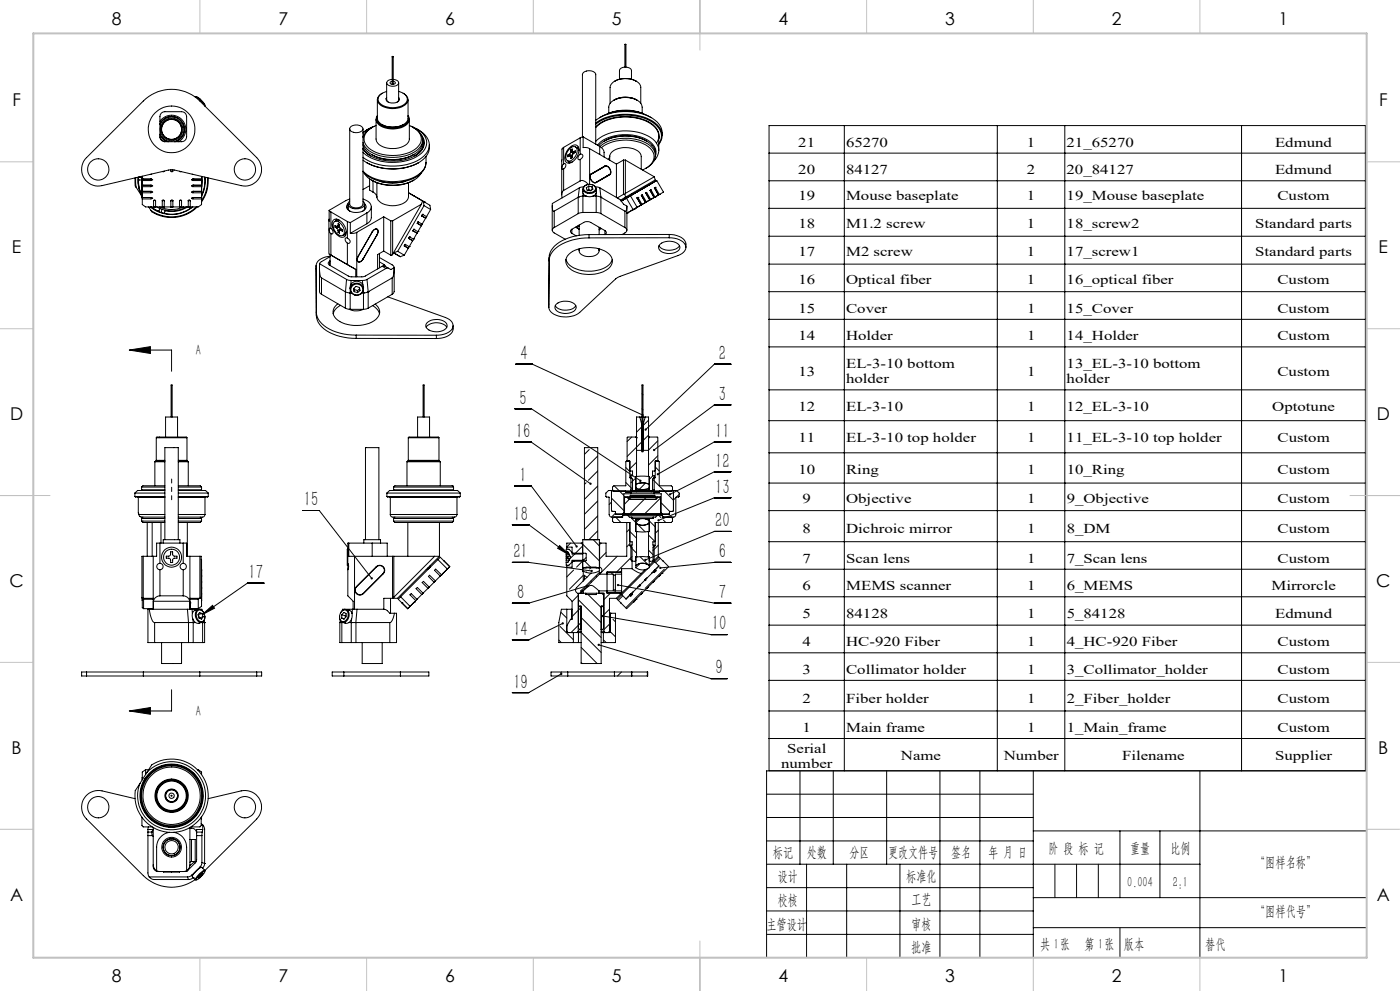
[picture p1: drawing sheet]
<svg xmlns="http://www.w3.org/2000/svg" width="420mm" height="297mm" viewBox="0 0 420 297" stroke-linecap="round" stroke-linejoin="round" font-family="sans-serif">
<defs><g id="words">
<g font-size="6.3">
<text x="156.2" y="107.9">4</text>
<text x="215.7" y="107.9">2</text>
<text x="155.8" y="121.3">5</text>
<text x="215.7" y="120.1">3</text>
<text x="154.7" y="131.3">16</text>
<text x="214.6" y="131.2">11</text>
<text x="214.6" y="140.1">12</text>
<text x="155.8" y="144.4">1</text>
<text x="214.6" y="148">13</text>
<text x="91.1" y="151.7">15</text>
<text x="154" y="156">18</text>
<text x="214.6" y="158">20</text>
<text x="154" y="167.3">21</text>
<text x="215.7" y="167.3">6</text>
<text x="74.5" y="173.5">17</text>
<text x="155.1" y="179.5">8</text>
<text x="215.7" y="179.5">7</text>
<text x="154" y="190.5">14</text>
<text x="213.5" y="188.9">10</text>
<text x="214.6" y="202.1">9</text>
<text x="154" y="206.3">19</text>
</g>
<g font-size="5.3">
<text x="33.5" y="7.4">8</text>
<text x="83.5" y="7.4">7</text>
<text x="133.5" y="7.4">6</text>
<text x="183.5" y="7.4">5</text>
<text x="233.5" y="7.4">4</text>
<text x="283.5" y="7.4">3</text>
<text x="333.5" y="7.4">2</text>
<text x="383.5" y="7.4">1</text>
<text x="3.7" y="31.7">F</text>
<text x="413.7" y="31.7">F</text>
<text x="3.6" y="75.9">E</text>
<text x="413.6" y="75.9">E</text>
<text x="3" y="125.9">D</text>
<text x="413" y="125.9">D</text>
<text x="2.8" y="175.9">C</text>
<text x="412.8" y="175.9">C</text>
<text x="3.5" y="225.9">B</text>
<text x="413.5" y="225.9">B</text>
<text x="3" y="270.2">A</text>
<text x="413" y="270.2">A</text>
<text x="33.5" y="294.4">8</text>
<text x="83.5" y="294.4">7</text>
<text x="133.5" y="294.4">6</text>
<text x="183.5" y="294.4">5</text>
<text x="233.5" y="294.4">4</text>
<text x="283.5" y="294.4">3</text>
<text x="333.5" y="294.4">2</text>
<text x="383.5" y="294.4">1</text>
</g>
<g font-size="4.4">
<text x="58.7" y="106.4">A</text>
<text x="58.7" y="214.5">A</text>
<text x="231.9" y="256.9">标记</text>
<text x="242.1" y="256.9">处数</text>
<text x="254.9" y="256.9">分区</text>
<text x="266.5" y="256.9">更改文件号</text>
<text x="285.4" y="256.9">签名</text>
<text x="296.5" y="256.9">年 月 日</text>
<text x="314.5" y="255.6">阶 段 标 记</text>
<text x="339" y="255.6">重量</text>
<text x="351.1" y="255.6">比例</text>
<text x="233.3" y="263.9">设计</text>
<text x="271.9" y="263.9">标准化</text>
<text x="376.5" y="259.8">“图样名称”</text>
<text x="338.2" y="265.7">0.004</text>
<text x="351.8" y="265.7">2:1</text>
<text x="233.3" y="271.1">校核</text>
<text x="273.4" y="271">工艺</text>
<text x="376.5" y="274.6">“图样代号”</text>
<text x="229.9" y="278.3">主管设计</text>
<text x="273.4" y="278.3">审核</text>
<text x="273.4" y="285.2">批准</text>
<text x="312" y="284.4">共 张</text>
<text x="316.1" y="284.4">1</text>
<text x="325.3" y="284.4">第 张</text>
<text x="329.5" y="284.4">1</text>
<text x="337.1" y="284.4">版本</text>
</g>
<text font-size="4.4" fill="#0a0605" x="361.6" y="284.4">替代</text>
<g font-size="4.1">
<text x="239.5" y="43.9">21</text>
<text x="253.8" y="43.9">65270</text>
<text x="308.1" y="43.9">1</text>
<text x="320" y="43.9">21_65270</text>
<text x="382.5" y="43.9">Edmund</text>
<text x="239.5" y="52.2">20</text>
<text x="253.8" y="52.2">84127</text>
<text x="308.1" y="52.2">2</text>
<text x="320" y="52.2">20_84127</text>
<text x="382.5" y="52.2">Edmund</text>
<text x="239.5" y="60">19</text>
<text x="253.8" y="60">Mouse baseplate</text>
<text x="308.1" y="60">1</text>
<text x="320" y="60">19_Mouse baseplate</text>
<text x="383.2" y="60">Custom</text>
<text x="239.5" y="68.3">18</text>
<text x="253.8" y="68.3">M1.2 screw</text>
<text x="308.1" y="68.3">1</text>
<text x="320" y="68.3">18_screw2</text>
<text x="376.6" y="68.3">Standard parts</text>
<text x="239.5" y="76.7">17</text>
<text x="253.8" y="76.7">M2 screw</text>
<text x="308.1" y="76.7">1</text>
<text x="320" y="76.7">17_screw1</text>
<text x="376.6" y="76.7">Standard parts</text>
<text x="239.5" y="85">16</text>
<text x="253.8" y="85">Optical fiber</text>
<text x="308.1" y="85">1</text>
<text x="320" y="85">16_optical fiber</text>
<text x="383.2" y="85">Custom</text>
<text x="239.5" y="93.7">15</text>
<text x="253.8" y="93.7">Cover</text>
<text x="308.1" y="93.7">1</text>
<text x="320" y="93.7">15_Cover</text>
<text x="383.2" y="93.7">Custom</text>
<text x="239.5" y="102">14</text>
<text x="253.8" y="102">Holder</text>
<text x="308.1" y="102">1</text>
<text x="320" y="102">14_Holder</text>
<text x="383.2" y="102">Custom</text>
<text x="239.5" y="112.6">13</text>
<text x="253.8" y="110.3">EL-3-10 bottom</text>
<text x="308.1" y="112.6">1</text>
<text x="320" y="110.3">13_EL-3-10 bottom</text>
<text x="383.2" y="112.6">Custom</text>
<text x="253.8" y="114.9">holder</text>
<text x="320" y="114.9">holder</text>
<text x="239.5" y="123.2">12</text>
<text x="253.8" y="123.2">EL-3-10</text>
<text x="308.1" y="123.2">1</text>
<text x="320" y="123.2">12_EL-3-10</text>
<text x="381.7" y="123.2">Optotune</text>
<text x="239.5" y="132.6">11</text>
<text x="253.8" y="132.6">EL-3-10 top holder</text>
<text x="308.1" y="132.6">1</text>
<text x="320" y="132.6">11_EL-3-10 top holder</text>
<text x="383.2" y="132.6">Custom</text>
<text x="239.5" y="142">10</text>
<text x="253.8" y="142">Ring</text>
<text x="308.1" y="142">1</text>
<text x="320" y="142">10_Ring</text>
<text x="383.2" y="142">Custom</text>
<text x="240.8" y="150.6">9</text>
<text x="253.8" y="150.6">Objective</text>
<text x="308.1" y="150.6">1</text>
<text x="320" y="150.6">9_Objective</text>
<text x="383.2" y="150.6">Custom</text>
<text x="240.8" y="159.9">8</text>
<text x="253.8" y="159.9">Dichroic mirror</text>
<text x="308.1" y="159.9">1</text>
<text x="320" y="159.9">8_DM</text>
<text x="383.2" y="159.9">Custom</text>
<text x="240.8" y="168.7">7</text>
<text x="253.8" y="168.7">Scan lens</text>
<text x="308.1" y="168.7">1</text>
<text x="320" y="168.7">7_Scan lens</text>
<text x="383.2" y="168.7">Custom</text>
<text x="240.8" y="176.9">6</text>
<text x="253.8" y="176.9">MEMS scanner</text>
<text x="308.1" y="176.9">1</text>
<text x="320" y="176.9">6_MEMS</text>
<text x="381.4" y="176.9">Mirrorcle</text>
<text x="240.8" y="185.3">5</text>
<text x="253.8" y="185.3">84128</text>
<text x="308.1" y="185.3">1</text>
<text x="320" y="185.3">5_84128</text>
<text x="382.5" y="185.3">Edmund</text>
<text x="240.8" y="193.7">4</text>
<text x="253.8" y="193.7">HC-920 Fiber</text>
<text x="308.1" y="193.7">1</text>
<text x="320" y="193.7">4_HC-920 Fiber</text>
<text x="383.2" y="193.7">Custom</text>
<text x="240.8" y="202">3</text>
<text x="253.8" y="202">Collimator holder</text>
<text x="308.1" y="202">1</text>
<text x="320" y="202">3_Collimator_holder</text>
<text x="383.2" y="202">Custom</text>
<text x="240.8" y="210.7">2</text>
<text x="253.8" y="210.7">Fiber holder</text>
<text x="308.1" y="210.7">1</text>
<text x="320" y="210.7">2_Fiber_holder</text>
<text x="383.2" y="210.7">Custom</text>
<text x="240.8" y="219.4">1</text>
<text x="253.8" y="219.4">Main frame</text>
<text x="308.1" y="219.4">1</text>
<text x="320" y="219.4">1_Main_frame</text>
<text x="383.2" y="219.4">Custom</text>
<text x="236.2" y="225.6">Serial</text>
<text x="270.3" y="227.9">Name</text>
<text x="301.1" y="227.9">Number</text>
<text x="336.6" y="227.9">Filename</text>
<text x="382.5" y="227.9">Supplier</text>
<text x="234.3" y="230.2">number</text>
</g>
</g></defs>
<g fill="none" stroke="#000" stroke-width=".3">
<path d="M117.7 17h.3zM117.7 17v8.3M118 17v8.3M48 37.3a3.8 3.8 0 0 1 6.4-1 3.8 3.8 0 0 1-2 6.2M48 36.4a4.2 4.2 0 0 1 6.6-.5 4.2 4.2 0 0 1-1 6.6M48 37.2a3.8 3.8 0 0 1 6.4-.9 3.8 3.8 0 0 1-1.9 6.2M48.4 33.9l1.1-.4h5a1.51 1.51 0 0 1 1.5 1.5v6a1.51 1.51 0 0 1-1.5 1.5h-5a1.45 1.45 0 0 1-1.5-1.5v-6zM49.5 35.5h.1M53.3 35.5h.1M58.6 29.1a3.4 3.4 0 0 1 2.4 1.8l.5 .9M58.7 29a4.2 4.2 0 0 1 2.8 2.7M104.9 38.6v22.6a2.39 2.39 0 0 0 3.8 .4l.2-.4v-22.6"/>
<path d="M105.1 38.1a2.51 2.51 0 0 1 3.8 .4 2.2 2.2 0 0 1-3.3 1 .9 .9 0 0 1-.5-1.4zM110.6 38.6l-1.7 1.1M111.7 38.1l-2.1 1.7-.7 1.4M112.3 37.8l-1.5 .7-1.9 1.4M112.8 37.6a4.7 4.7 0 0 0-3.5 4.6 7.1 7.1 0 0 0 6.5 4.3 11.6 11.6 0 0 0 9.7-2.7 3.5 3.5 0 0 0-1.6-5.6l-1.1-.6M112.8 35.8v5.9a3.5 3.5 0 0 0 3.5 2.7 5.9 5.9 0 0 0 6.4-2.1l.1-6.5M113.2 34.6a2.07 2.07 0 0 0 1 3.2 7.1 7.1 0 0 0 8.2-1 1.78 1.78 0 0 0 0-2.2M113.2 34.8a2.28 2.28 0 0 0 1.8 3 6.8 6.8 0 0 0 7.3-1.2 1.77 1.77 0 0 0 .1-1.8M113.2 29.9v5.6a3.5 3.5 0 0 0 3.6 2.5 5.6 5.6 0 0 0 5.5-1.9l.1-6.2M114.5 37.3a7 7 0 0 0 6.6 0M114.7 27.9a2.05 2.05 0 0 0-1.5 2 2.05 2.05 0 0 0 1.6 2 6.6 6.6 0 0 0 7.2-.9 1.95 1.95 0 0 0-1.1-3.1M116 27.4a2.46 2.46 0 0 0-2.3 3.2 6 6 0 0 0 8.3 0 2.25 2.25 0 0 0-2-3.1l-.4-.1"/>
<path d="M116 29.2a1.04 1.04 0 0 0 1 1.6 2.05 2.05 0 0 0 2.8-1.2l-.2-.4M116 29.8l.5 .8M116 24.8v5.2M117.7 23.8a1.11 1.11 0 0 0-1.3 .3 1.11 1.11 0 0 0-.2 1.2 2.42 2.42 0 0 0 3.4-.3 1.33 1.33 0 0 0-1.6-1.2M117.7 24.4l-.7 .3a.84 .84 0 0 0 .8 .6 .84 .84 0 0 0 .8-.5l-.6-.4M119.6 29.8l-.4 .8M119.6 24.8v5.2M123.3 37.8a6.3 6.3 0 0 1 4.7 5 5.7 5.7 0 0 1-3.9 4.6 15.2 15.2 0 0 1-15-1.6l-.2-.2M123.9 38.1l.3 .2M124.2 38.3h.1M124.2 38.3a3.8 3.8 0 0 1 2.2 5.3 9.5 9.5 0 0 1-8.1 3.6 11 11 0 0 1-8.7-3.1l-.7-1.4M125 38.6a5.3 5.3 0 0 1 3.6 6.1 8.6 8.6 0 0 1-6.7 4.7 16.2 16.2 0 0 1-13-2.2"/>
<path d="M178.7 36.9a16.5 16.5 0 0 1 17.8-.1 4.2 4.2 0 0 1 1.1 6.4M178.7 37.2a15.9 15.9 0 0 1 17.9 .1 4.1 4.1 0 0 1 1 5.8M178.7 36.1a16.5 16.5 0 0 1 17.8-.1 4.9 4.9 0 0 1 2.1 4.6M178.7 38.2a14.1 14.1 0 0 1 13.7-2.4 6.7 6.7 0 0 1 5.2 4.8v.2M178.7 38a14.3 14.3 0 0 1 14.4-2.1 6 6 0 0 1 4.6 5l-.1 .7M179.8 35.3a15.8 15.8 0 0 1 15.6 0M182.1 34.1a14 14 0 0 1 11 0M182.6 34a14.9 14.9 0 0 1 10.1 0M182.6 33.9a3.3 3.3 0 0 1 1-3.5 7.1 7.1 0 0 1 8.7 .6 4.7 4.7 0 0 1 .4 2.9M183 31v-4.8a3.5 3.5 0 0 1 3.7-2.6 5.6 5.6 0 0 1 5.4 1.9l.1 5.5M184.1 30.1a7.5 7.5 0 0 1 7.1 0M184.3 29.9a6.9 6.9 0 0 1 6.7 0"/>
<path d="M184.4 24.3a6.9 6.9 0 0 1 6.5 0M185.8 23.7v-2.5a2.06 2.06 0 0 1 3.6 0v2.5M187.5 20.1l.1-6.9 .2 .1v6.8M253.3 37.6v193.4M299.2 37.6v193.4M319.4 37.6v193.4M372.5 37.6v193.4M26 47.2l17-16.9a12 12 0 0 1 16.9 0l17.1 16.9a5 5 0 0 1 .8 6 5 5 0 0 1-5.4 2.4l-20.9-4.7-20.9 4.7a5 5 0 0 1-5.5-2.4 5 5 0 0 1 .9-6zM40.5 53.3l.1 2.4 .3 .5M40.7 53.3l.2 2.9M40.9 56.2l1.4 2.2M41.5 53.1a9.2 9.2 0 0 0 .8 5.3"/>
<path d="M41.5 53.1a10.1 10.1 0 0 0 .9 5.2M41.7 53.1l.8 .2M42.3 58.4l.4 .6M42.4 58.3l.3 .6M42.4 58.3h.1M42.5 53.9l-.9 .1a9.2 9.2 0 0 0 1.1 4.7M42.6 55.5v-2.6l.1 4.7M42.7 53.8h.1M42.7 55.6h.1M42.7 57.4h.1M42.7 59.3h.1M42.7 53.7h.1"/>
<path d="M42.7 55.5h.1M42.7 59.2h.1M42.7 52.8v8.5l1 .7h15.8l1-.7v-8.4M42.7 59.2h2.6M42.7 57.4h2.6M42.7 55.5h2.6M42.7 53.7h2.6M45.3 59.2l.2 .2M45.3 57.4l.2 .2M45.3 55.5l.2 .2M45.3 53.7l.2 .2M45.3 53.7l.2 .1-.1 .3h-2.7"/>
<path d="M45.3 53.7h.1M45.3 55.5l.2 .2-.1 .2h-2.7M45.3 55.5h.1M45.3 57.4l.2 .1-.1 .3h-2.7M45.3 57.4h.1M45.3 59.2l.2 .1v.3h-2.8M45.3 59.2h.1M45.5 52.2l-.5 .1M45.5 53.9h.1M45.5 55.7h.1M45.5 57.6h.1M45.5 59.4h.1"/>
<path d="M48 40.2l.4 .9 .9 .8 1.3 .6M48 41.2l1.4 1.3M48 40.4l1 1.3 1.4 .8M49.3 51.3l-.5 .1M51.3 50.9v.5l.3 .1 .3-.1v-.5M53.9 51.3l.5 .1M57.6 53.9h.1M57.6 55.7h.1M57.6 57.6h.1M57.6 59.4h.1M57.7 52.2l.2 .1M57.9 53.7l-.3 .2"/>
<path d="M57.9 55.5l-.3 .2M57.9 57.4l-.3 .2M57.9 59.2l-.3 .2M57.9 53.7l-.3 .2 .2 .2h2.7M57.9 53.7h.1M57.9 55.5l-.3 .2 .2 .2h2.7M57.9 55.5h.1M57.9 57.4l-.3 .2 .2 .2 2.7-.1M57.9 57.4h.1M57.9 59.2l-.3 .1 .1 .3h2.8M57.9 59.2h.1M57.9 59.2h2.6"/>
<path d="M57.9 57.4h2.6M57.9 55.5h2.6M57.9 53.7h2.6M57.9 52.3h.1M60.5 52.9v.8M60.5 57.7v1.5M60.5 54v1.5M60.5 55.9v1.5M60.6 52.9l-.1 3.1M61.4 53.1l-.1 3-.8 2.4M61.5 53.1a9.4 9.4 0 0 1-1 5.7M62.2 53.3a10.9 10.9 0 0 1-1.7 6.9"/>
<path d="M62.4 53.3a10.8 10.8 0 0 1-1.9 7.2M104.9 59.7l-6.2 3.3M108.9 44.5l1 1.2 1.3 1M108.9 59.7l.6 .2a2.07 2.07 0 0 1 1.7 1.4 2.07 2.07 0 0 1-.6 2.2l-.5 .3M109.2 40.5l-.3 .4M110 48.8a16.8 16.8 0 0 0 15.6 0M110.9 55.7l-2 1.1M110.9 53.6v3.4l1 .6M111.4 54a13.3 13.3 0 0 0 12.8 0M111.4 46.3l.3 .2M111.9 57.6a1.87 1.87 0 0 1 1.2 1.5M111.9 54.3v3.3"/>
<path d="M113.1 54.8v4.3M114 54.4a14.9 14.9 0 0 0 7.5 0M122.6 54.8v4.1a3.2 3.2 0 0 1-3.2 2.6 5.7 5.7 0 0 1-6.2-2l-.1-.4M123.6 58.4l-1-.7 4.2 2.5M123.9 58.6l.3 .1M124.2 46.3a13.4 13.4 0 0 1-12.5 .1M124.2 58.7v.1M124.2 58.7l1.3 .7M125.5 59.4v.1M125.7 59.6l.4 .2M126.1 59.8h.1M126.1 59.8l1.2 .7"/>
<path d="M126.4 51.9a10.4 10.4 0 0 1-9.7 3.6 9.3 9.3 0 0 1-7.4-3.5M126.4 40.5a3.8 3.8 0 0 1-1.3 5.8 14 14 0 0 1-15.4-.7l-.8-.9M126.8 41.5a4 4 0 0 1-2.3 5.2M126.8 42a4.7 4.7 0 0 1-3.5 4.7 13.4 13.4 0 0 1-13.2-1.4l-.9-1.2-.3-.7M127.8 48.7a6.6 6.6 0 0 1-5.5 5.4 14.4 14.4 0 0 1-12.9-2.1l-.5-.5M127.8 48.7a5.1 5.1 0 0 1-3.3 4.2 15.1 15.1 0 0 1-15.1-1.1l-.5-.5M127.8 46.9v1.8M128.8 43.5a5.5 5.5 0 0 1-3.8 5.6 17 17 0 0 1-16.1-1.1M169.1 44.2l-.5 .5-.1 13.7M169.1 49.1a1.28 1.28 0 0 0-.3 1.7l.3-.1M169.1 57.1l-.5 .8 .1 1.4M169.1 49.1h.5l.2 .4-.2 .7-.5 .5"/>
<path d="M169.1 44.2v4.9M169.1 50.7v6.4M170.3 48.2l.6 .3h.8M170.3 46.5v.5l.6-.3 .3 .3M170.3 46.5l.3 .2M170.5 44.7l.4-.5a1.44 1.44 0 0 1 1.5-.8 1.44 1.44 0 0 1 1.2 1 4 4 0 0 1-3.1 4.5 1.45 1.45 0 0 1-1-2.1zM170.6 48.4l.1 .5M170.6 46.7v.1M170.8 46.2l-.5 .3M170.8 46.2l.6 .4M171.1 44.4a1.14 1.14 0 0 1 1.4-.4 1.14 1.14 0 0 1 .6 1.4 3.3 3.3 0 0 1-2.4 2.9 1.3 1.3 0 0 1-.8-2l.4-1zM171.1 46.7l.6 .3"/>
<path d="M171.2 44.9l.5-.2v.7l.4 .1M171.2 45.5l-.4 .7M171.2 44.9v.6M171.2 45.5l.6 .3M171.2 44.9l.4 .2M171.2 47l.5 .2M171.4 46.6l-.8 .1M171.6 45.1l.2 .7M171.7 45l-.1 .1M171.8 45.5l.5 .3M171.8 45.8v.4l-.4 .4M172.1 45.5l.5-.3v.5l-.7 .4-.2 1.2-.5 .2v-.5"/>
<path d="M172.1 45.5l.4 .3M172.6 44a1.3 1.3 0 0 1 1.1 1.1M173.5 59.1h.1M173.5 59.1v4.9M173.5 59.1l-7.2 4.2M173.5 44.1l-.5 .1M173.8 56.3l-8.1 4.7 .1 1.9 .2 .3 .3 .1M173.8 56.3l-.3 2.8M174.1 46.2a.64 .64 0 0 1 .8 .4 .64 .64 0 0 1-.4 .8l-.4 .4M174.1 54.2h.9l1.5 1.1M174.1 46.2l-.5 .5-.2 .7 .2 .4h.5M174.1 41.3v4.9"/>
<path d="M174.1 47.8v6.4M174.1 54.2l-5 2.9M174.1 41.3l-5 2.9M174.7 41.1v-18.7a2.27 2.27 0 0 1 4 0v20.8M174.9 58.8l-1.4 .3M174.9 58.8h.1M174.9 57.3v.7M174.9 56.6v1M174.9 58.8v4.9M174.9 58.8h1M174.9 58l1 .8M174.9 41l-.8 .3"/>
<path d="M174.9 41v3.2l1.3 .1 .7 .3M174.9 58v.8M174.9 41l5 2.9M175.1 56l-1.3 .3M175.4 55.7a1.83 1.83 0 0 1 2-.5 1.83 1.83 0 0 1 1.2 1.6 1.94 1.94 0 0 1-1.9 .9 1.94 1.94 0 0 1-1.6-1.4zM175.9 58.8l1 .2 1-.2M176.2 55.3a1.31 1.31 0 0 0-1.3 1.3 1.31 1.31 0 0 0 1.3 1.3 1.8 1.8 0 0 0 2.6-1.6l-.4-.6-1-.4M176.2 55.3h.1M176.6 56.9l.7 .2M176.6 55.8l-.7 .5 .2 .7 1 .2 .8-.5-.3-.7M176.6 55.8l1 .2M176.6 55.8v1.1"/>
<path d="M176.6 56.9l-.1 .1M176.9 44.6l8 4.6M176.9 44.6v10.6M177.1 52.3l4.4-2.6a1.71 1.71 0 0 1 1.5 2.6l-4.2 2.4a1.84 1.84 0 0 1-1.7-2.4zM177.3 52.2a1.62 1.62 0 0 0 1.4 2.5M177.6 56v.8M177.9 58.8h1M178.6 56l1.4 .3M178.7 42.4a14.2 14.2 0 0 1 14.8-2.1 5.3 5.3 0 0 1 4.1 5.1l-.6 1.8-.9 1.1M178.7 54.7l-.3 .1M178.8 58l-.9 .8M178.8 58l.1 .8"/>
<path d="M178.9 57.4l-.1 .6M178.9 56.6v1M178.9 58.8v4.9M178.9 58.8l1.4 .3M179.2 43.5a12 12 0 0 1 11.8-2.8 7.6 7.6 0 0 1 5.7 3.9l.1 1.6-.2 .7M179.6 43.7a12.7 12.7 0 0 1 13.1-2 5.3 5.3 0 0 1 3.9 4.3v.6M179.9 43.9l.9 .7a2.85 2.85 0 0 1 .4 2.5M179.9 43.9v2.4M180 56.3l5.8 3.4 1.3 1.5 1 .6M180 43.9a13.3 13.3 0 0 1 15-.3 3.8 3.8 0 0 1 1.6 3.7 3.8 3.8 0 0 1-2.6 3l-.3 .2M180 56.3l.3 2.8M180.3 59.1h.1"/>
<path d="M180.3 59.1v4.9M180.3 59.1l7.2 4.2M180.4 44.2a12.6 12.6 0 0 1 14.5 .1 3.4 3.4 0 0 1-.6 5.8l-1.5 .8M180.7 50.3h-.3M181.3 42.3a13.3 13.3 0 0 1 12.7 0M181.5 49.8a1.62 1.62 0 0 1 1.4 2.4l-4.2 2.5M181.5 49.8l-4.2 2.4M181.5 49.8l-4.4 2.6 .2-.2M182.9 46.8a3.9 3.9 0 0 1 4-2.6 5.3 5.3 0 0 1 5.4 2.3l.1 4.2M182.9 46.8l-.4 1M182.9 46.8v1.2M183 52.3l-1.1 .6 .2-.2"/>
<path d="M184.9 49.2v10M187 58.2l-1.8 1.1M187 58.2h.4M187 48v10.2M187 48h.6M187 48l-2.1 1.2M187.4 58.2l.3 .9M187.5 59.2h.6M187.6 48v10M187.6 58l-.2 .2M187.6 48l8.7 5M187.7 59.1l-1.6 .9"/>
<path d="M187.9 59.4l-1.5 .9M187.9 59.4l2 3.4M188.2 59.2l-1.8 1.1M189.1 58.7l-1.2 .7M189.1 58.7l2 3.4M189.6 58h.1M191.1 59.3l1.2 2.2M191.1 59.3h.1M191.4 59.2h.1M191.4 59.2l-.3 .1M191.4 59.2l1.2 2.1M192.4 58.6h.1"/>
<path d="M192.4 58.6l1.2 2.1M192.7 58.4l-.3 .2M192.7 58.4h.1M192.7 58.4l1.2 2.1M193.7 57.8h.1M193.7 57.8l1.2 2.1M194 57.7l-.3 .1M194 57.7l1.2 2.1M194.9 59.9l-1 .6M195 57.1h.1M195 57.1l1.2 2.1-1 .6M195 57.1l1.3 2.1"/>
<path d="M195.2 59.8h.1M195.2 59.8l-.3 .1M195.3 56.9l-.3 .2M195.3 56.9h.1M195.3 56.9l1.2 2.2M196.3 59.2l-1.1 .6M196.3 53l-8.7 5M196.3 53l.3 .9-8.9 5.2M196.3 56.3l1.2 2.2M196.3 56.3h.1M196.5 59.1l-.2 .1M196.5 59h.1"/>
<path d="M196.6 56.2h.1M196.6 56.2l-.3 .1M196.6 56.2l1.2 2.1M197 54.1l-10.6 6.2M197 54.1l-7.9 4.6M197 54.1l2 3.5-1.2 .7M197.6 58.5l-1.1 .5M197.6 40.8l-.2 1.1-.5 1.1M197.6 40.8v4.2M197.8 58.3l-.2 .2M197.8 58.3h.1M230.7 45.9h178.9"/>
<path d="M230.7 54.2h178.9M44.6 62l.7 1M45.1 62a10 10 0 0 0 12.8 0M45.2 62l3.2 1.7M45.4 62l2 1.2 .3-.1 .3-.6M46.1 62.1v-1.9l.3-.2 .3 .2v1.9M46.1 60.2l.1-.2 .5 .2M46.1 62.1h.1M47 62a9 9 0 0 0 8.9 0M47.9 62a8.6 8.6 0 0 0 7.2 0M48.4 63.7l.7 .2M48.6 62.7l-.2 1"/>
<path d="M48.7 62.1v-2l.3-.1 .3 .2v1.9M48.7 60.2l.2-.2 .4 .2M48.8 62.1h.1M49.5 63.2l-.1 .6-.3 .1M49.5 63v.2M51.3 62.1v-1.9l.3-.2 .3 .1v2M51.3 60.2l.2-.2 .4 .2M51.4 62.1h.1M53.9 62.1v-1.9l.3-.2 .3 .2v1.9M53.9 60.2l.1-.2 .5 .2M53.9 62.1h.1M56.3 62l-.3 .2a9.1 9.1 0 0 1-6.5 1"/>
<path d="M56.5 62.1v-2l.3-.1 .3 .2v1.9M56.5 60.2l.2-.2 .4 .2M56.6 62.1h.1M57.7 62a10 10 0 0 1-8.6 1.9M58.9 62a10.8 10.8 0 0 1-13.6 1M59.2 62a11 11 0 0 1-13.7 1.5l-.2-.5M94.8 79.7l.1 14.8M94.8 79.7v.9M95.9 79.1a6.4 6.4 0 0 0 .5 4.2M95.9 79.1l8.1 4.6M98.7 66v10.1M98.7 63v3.2v-.6"/>
<path d="M98.7 63l.6 .5M98.9 78.3a.64 .64 0 0 0-.4 .6 .64 .64 0 0 0 .4 .6M98.9 79.5l5.7 3.3 .6 .2 4.3-.2 5.2-3M98.9 78.3v1.2M99 76.8a4.1 4.1 0 0 0-4.2 2.9M99 76.9l-2.7 1.6-.4 .6M99 78.2l-.1 .1M99 76.3l7.7 4.4M99 76.3v3.2M99.3 68.5l.4 .5 .2 .6-.2 .5-.4-.1M99.3 68.5l-.4-.1a1.34 1.34 0 0 0 .4 1.6M99.3 70v6.4l-.6-.3 .3 .2"/>
<path d="M99.3 63.5l4.9 2.9M99.3 63.5v5M100 66a2.27 2.27 0 0 1 3.2 1.4 2.61 2.61 0 0 1 0 3.6 3.2 3.2 0 0 1-3.4-2.7l-.1-1.6zM100.2 66.5a1.53 1.53 0 0 1 2.2 .7l.3 .5a1.79 1.79 0 0 1-.3 3 3.1 3.1 0 0 1-2.2-4.2zM100.5 68l.5 .3M100.8 67.9l.8 .1M100.8 67.8v.1M100.8 67.9l-.3 .1M100.9 65.6l-.1 .6M101 68.3l.4 .8M101.4 67.6v-.6l.4 .3 .3 1.2 .7 .4v.5l-.5-.3M101.4 67.6l-.3 .3-.6-.3v.4"/>
<path d="M101.4 69.1v.5M101.6 68l.4 .3v.5M101.6 68l-.6 .3M101.7 69.5h.1M101.7 69.5l-.3 .1M101.8 67.6l-.5 .3M101.8 67.4l-.4 .2M101.9 66h-.8l-.7 .4M102 68.8l-.3 .7M102 68.8l-.6 .3M102.3 69.1h-.4l-.1 .8-.4-.3M102.5 68.7l-.5 .3"/>
<path d="M102.7 68.8l-.4 .3M103.2 70.3l.5 .2M103.9 69.5l-.3 .6-.8 .5M104.2 71.3a.83 .83 0 0 1 .8 .8 .83 .83 0 0 1-.6 .9l-.2-.1M104.2 66.4l.9 .3M104.2 72.9v6.4l2.5 1.4M104.2 71.3h-.4l-.3 .4 .3 .7 .4 .5M104.2 66.4v4.9M104.4 61.1a1.34 1.34 0 0 0-.4 1.5 1.34 1.34 0 0 0 1.3 .8 3.8 3.8 0 0 0 4.5-1.1l-.1-.7-.3-.5M104.4 62l.1 .8 .5 .5M104.4 61.2v1.4M104.9 60.3l-.2 .2a1.11 1.11 0 0 0 .7 1.8 3.2 3.2 0 0 0 4-1l-.1-.6-.4-.4"/>
<path d="M105.1 66.7v3.2M107 69.6l-.6 .3h-1.3M107 69.6v13.4M107.2 78.3l.3 .1M107.5 76.8l-.3 .4a.84 .84 0 0 0 .2 1.3 .84 .84 0 0 0 1.3-.5l.2-.4M107.5 76.8h.1M107.5 76.8l-.2 .4a.79 .79 0 0 0 .2 1.2 .79 .79 0 0 0 1.2-.4l.2-.4M108.9 77.6h.1M109.4 62a1.12 1.12 0 0 1-.6 1.3M109.4 61.2v1.4M110.1 67.1l-5 2.8M110.1 63.8l-5 2.9"/>
<path d="M110.1 63.8v3.3M111.4 62v3.4a2.27 2.27 0 0 1-1.3 1.7M111.7 69.5l.2-.4a.85 .85 0 0 1 1.2-.5 .85 .85 0 0 1 .2 1.4l-.2 .4M111.7 69.5h.1M111.7 69.5l.2-.3a.8 .8 0 0 1 1.2-.5 .8 .8 0 0 1 .2 1.3l-.2 .3M111.7 69.5l-4.2 7.3M112.8 68.6l.3 .1M113.1 70.3l-4.2 7.3M113.1 70.3v.1M113.1 70.4l-4.2 7.2M113.8 77.2l3.9 2.2 .6 .8M113.8 76v4.3"/>
<path d="M113.8 78.5l1.4 .8M114.7 79.8l.6-.1 1.3 .7M114.7 79.8l1.1 .7M115.1 65l2.1 1.2M115.1 65l-8.1 4.6M115.1 65v10.2M115.1 75.2l-1.8 1.1v4.3M115.1 75.2l2.1 1.3M115.2 79.3l.4 .5M115.2 79.3v.4M117.2 66.2h.6M117.2 66.2v10.3"/>
<path d="M117.8 66.2v10M117.8 76.2l-.2 .3h-.4M118 75.7l.1 .1M118 75.7l.4 .2M118.1 75.8l2 1.1M118.4 75.9h.1M118.4 75.9l1.7 1M119.3 75.3l-1.2 .5M119.3 75.3l2 1.2M121.3 73.7h.1M121.3 73.7l1.2 .7M121.3 76.5l-1.2 .4"/>
<path d="M121.6 73.2l-.3 .5M121.6 73.2l1.2 .7M122.5 74.4l-1.2 2.1M122.5 74.4h.1M122.6 71.4h.1M122.6 71.4l1.2 .7M122.8 73.9l-.3 .5M122.8 73.9h.1M122.8 71h.1M122.8 71l-.2 .4M122.8 71l1.3 .7M123.8 72.1l-1 1.8"/>
<path d="M123.8 72.1h.1M123.9 69.2l1.2 .7M124.1 71.7l-.3 .4M124.1 71.6h.1M124.1 71.6v.1M124.1 68.7h.1M124.1 68.7l-.2 .5M124.1 68.7l1.3 .8M125.1 69.9l-1 1.7M125.1 69.9h.1M125.2 66.9l1.2 .7M125.2 66.9h.1"/>
<path d="M125.2 66.9l1.2 .8M125.4 69.5l-.3 .4M125.4 69.4h.1M125.4 66.5l-.2 .4M125.4 66.5l1.3 .7M126.4 67.6l-1 1.8M126.4 67.6v.1M126.4 61.2l-8.6 5M126.4 61.2l-8.6 15M126.5 64.7l1.2 .7M126.5 64.7h.1M126.7 67.2l-.3 .5"/>
<path d="M126.8 64.2h.1M126.8 60.2l.2 .2M126.8 64.2l-.3 .5M126.8 64.2l1.2 .7-.3 .5M126.8 60.2l-.4 1M127 60.4l.2 1.2M127 60.4l2 1.1 .2 1.3M127.2 61.6l-7.9 13.7M127.2 61.6l2 1.2M127.3 60.5h.1M127.7 65.4l-1 1.8M127.7 65.4h.1"/>
<path d="M128 64.9h.1M129.2 62.8l-1.2 2.1M164.7 77.2l-.1 14.9M165.7 61.7v7.3M166.3 68.2a.85 .85 0 0 0-.6 .8 .85 .85 0 0 0 .6 .8l3.2 1.9M166.3 63.3v4.9M169.8 77.7a4.9 4.9 0 0 0 3.9 3.2 10.2 10.2 0 0 0 9.1-1.7l.9-1.5M170.6 76.2a10 10 0 0 1 12.5 .3 2.89 2.89 0 0 1-1.4 4.6 10.2 10.2 0 0 1-11.3-1.1 2.61 2.61 0 0 1 .2-3.8zM171.6 68.7l3.5-2a2.39 2.39 0 0 1 2.1 0l4.3 2.4M171.6 68.7a.64 .64 0 0 0-.5 .6 .64 .64 0 0 0 .5 .6M171.6 68.7v1.2M171.6 69.9l1.3 .8"/>
<path d="M173 67.9l.7 .8-1.1-.6M173.4 67.6l.3 .3M173.5 64l-7.2 4.2M173.6 67.6l.1 .2M173.7 67.4v3.2M173.7 74.6v.6M174 74.5a1.55 1.55 0 0 0 1.4 2.3 3.6 3.6 0 0 0 4.3-1.4l-.2-.9M174.9 63.7l-1.4 .3M174.9 63.7h4M176.7 71.3a14.7 14.7 0 0 0-10.9 4.1 4.4 4.4 0 0 0-1.1 2.8v-1M176.7 70.3a14.5 14.5 0 0 0-10.9 4.1 4.3 4.3 0 0 0-1.1 2.8M176.7 70.3v1"/>
<path d="M178.9 63.7l1.4 .3M179.7 68.1v2.2M179.7 74.6v.6M180.1 68.3l-.4 .4M180.3 64l7.2 4.2M180.4 68.5l-.7 .4M181.5 69.1a.65 .65 0 0 1 .4 .6 .65 .65 0 0 1-.4 .6zM187.5 68.2a.85 .85 0 0 1 .6 .8 .85 .85 0 0 1-.6 .8l-.9 .5M187.5 63.3v4.9M188.1 61.8l-.2 1.2-.4 .3M188.1 61.8v7.2M188.1 63.7l.1 .1"/>
<path d="M188.2 63.8h.1M188.2 63.8l-.1 .1M189.5 63.1h.1M189.5 63.1l-1.3 .7M189.5 63h.1M189.6 63l-.1 .1M189.8 62.9h.1M189.8 62.9l-.2 .1M189.9 62.8l-1.7 1M190.3 62.6l-.5 .3M190.3 62.6h.1M190.4 62.5v.1"/>
<path d="M190.4 62.6h-.1M190.5 62.5l-.1 .1M190.5 62.5h.1M191.1 62.1l-1.2 .7M192.3 61.5l-1.2 .6M192.3 61.5l-1.8 1M192.6 61.3l-.3 .2M193.6 60.7l-1 .6M193.9 60.5h.1M193.9 60.5v.1M193.9 60.5l-.3 .2M197.7 73.7a4.2 4.2 0 0 0 6.2 0"/>
<path d="M198.1 73.1a4.4 4.4 0 0 1 5.7 .5 1.63 1.63 0 0 1-1.6 2.2 3.6 3.6 0 0 1-4.6-1.6zM200.8 71.3a5 5 0 0 1 4.9 2.5 2.72 2.72 0 0 1-2.3 2.8l-18.3 6.7-11.2 10.3a7.2 7.2 0 0 1-8.7-.2l-.6-1.3M200.8 70.3a5.1 5.1 0 0 1 4.9 2.5l.1 1.4M200.8 71.3h-24.1M200.8 70.3v1M200.8 70.3h-24.1M230.7 62.4h178.9M230.7 70.8h178.9M230.7 79.2h178.9M94.9 94.5v-1a6.7 6.7 0 0 0 4.9 5.6l3.4 1 3.7 .3M94.9 94.5a6.6 6.6 0 0 0 4.9 5.6l3.4 1 3.7 .3M95.8 80.1v7.3l.2 .4 .4 .4"/>
<path d="M96.4 83.3l7.2 4.2M96.4 88.2l7.2 4.2M96.4 83.3v4.9M101.4 91a2.93 2.93 0 0 0-1.5 2.9 2.93 2.93 0 0 0 2.1 2.5 10.1 10.1 0 0 0 11.2-1.2 2.7 2.7 0 0 0-.6-4.1M102.2 91.5l-.6 .3a3.6 3.6 0 0 0-1.7 2.2M103.6 92.4l1.5 .3M103.6 87.5h.1M103.6 87.5v4.9M103.6 87.5l1.4 .3M104 83.7l1.3 .4M104 83.7l-.4 3.8M104.8 92.7a4.9 4.9 0 0 0 4.2 0"/>
<path d="M105 87.8h.4M105.1 86.2v.5M105.1 87.8v4.9M105.1 92.7h3.9M105.1 87.1l-.1 .7M105.2 85.3l-.1 1.2M105.2 85.3a2.13 2.13 0 0 1 3.6 0M105.3 84.1h3.4M105.3 84.1l-.1 1.2M105.6 85.8a1.75 1.75 0 0 1 2.6-.4 1.75 1.75 0 0 1 .1 2.6 1.75 1.75 0 0 1-2.6-.2 1.47 1.47 0 0 1-.1-2zM105.7 85.3a1.88 1.88 0 0 1 2.8 .2 1.88 1.88 0 0 1-.6 2.8 1.87 1.87 0 0 1-2.4-.5 1.87 1.87 0 0 1 .2-2.5zM106.2 86.4l.1 .4"/>
<path d="M106.3 86.8l1 .3M106.3 87.4l-.3-.9 .8-.7 1 .3 .2 1-.7 .6M106.3 87.4l1 .3M106.3 86.8v.6M106.7 80.7v2.3M107.3 87.1v.6M107.9 86.5l-.6 .6M108.6 87.8h.4M108.7 84.1l.1 1.2M108.8 85.3l.2 1.2M109 87.1v.7M109 87.8h.1"/>
<path d="M109 86.2v.5M109 87.8v4.9M110.1 83.7l-1.4 .4M110.1 83.7l.4 3.8M110.5 87.5l-1.5 .3M110.5 87.5h.1M110.5 92.4l-1.5 .3M110.5 87.5v4.9M111.8 91.6l1.6 1.4 .4 1M115.8 80.5l-5.7 3.2M116.3 89l17.3 6.1a2.43 2.43 0 0 1 1.9 3.7l-1.6 1.1-1.4 .4-1.6 .2M116.6 80.4l-.8 .1"/>
<path d="M117.7 83.3v4.9M117.7 83.3l-7.2 4.2M117.7 88.2l-7.2 4.2M118.3 80.2l-.2 2.1-.4 1M118.3 80.2v7.2l-.6 .8M118.3 80.2l-1 .6-.7-.4M127.8 98.1a4.2 4.2 0 0 1 6.2 0M128 96.8a4.3 4.3 0 0 1 6 .3 1.68 1.68 0 0 1-1.7 2.2 4 4 0 0 1-4.5-1.4zM135.9 97.6a3 3 0 0 1-2.7 3.5l-2.3 .4M164.6 91.1v1M166.6 91.6a4.2 4.2 0 0 0 6.2 0M167 91.1a4.5 4.5 0 0 1 5.7 .4 1.63 1.63 0 0 1-1.6 2.2 4.2 4.2 0 0 1-4.6-1.2 1.29 1.29 0 0 1 .5-1.4z"/>
<path d="M230.7 87.4h178.9M230.7 95.7h178.9M38.8 104.9h12.7v6.4M38.8 104.9l6.3-1v2zM106.9 100.4l24 .1M106.9 100.4v1M106.9 101.4l24 .1M130.9 100.5v1M154.8 109.1h4.9l33.1 15.3M192.6 115.4h.3v20h-.3zM192.6 118l.3 .3M219.3 109.1h-5l-20.6 19.7"/>
<path d="M230.7 104h178.9M230.7 116.8h178.9M46.5 138.4h3M46.5 138.4v7.2M46.9 131.2h9.2M46.9 131.2l.2-.2h8.8l.2 .2M46.9 138h2.6M46.9 131.2v6.8M46.9 138l.2 .2M49.5 138.2h-2.8l-.2 .2M49.7 131v-6h3.6v6M51.3 125v-9.6h.3v9.6"/>
<path d="M53.5 138.4h3M53.5 138.2h2.8l.2 .2M53.5 138h2.6M56.1 131.2v6.8M56.1 138l-.2 .2M56.5 138.4v7.2M122.1 138.4h10M122.1 138.4l.2-.2h9.6l.2 .2M122.1 138.4v7.2M122.5 131.2h9.2M122.5 138h9.2M122.5 131.2l.2-.2h8.8l.2 .2"/>
<path d="M122.5 131.2v6.8M122.5 138l.2 .2M125.3 131v-6h3.6v6M126.9 125v-9.6h.3v9.6M131.7 131.2v6.8M131.7 138l-.2 .2M132.1 138.4v7.2M154.4 132.5h5l17.8 12.5M154.4 122.5h5l32.7 21.6M176.8 134.7l-1.5 1.5M179.3 136.7l-4 3.9M188.7 138.2l.2 .2"/>
<path d="M189.5 131l-1.4 1.3M190.7 131h.3M190.7 131l.3 .2M190.7 131h-2.4l-.2 .2v6.8l.2 .2M191 131.2h.1M191 135h1.6M191 138.5l-2.1 2M191 125h.1M191.9 125h.7M191.9 125h-.9v17.8h-.3M191.9 125l.7 2.4M192.6 127.9l-1.6 1.6"/>
<path d="M192.6 132.4l-4.5 4.4M192.6 131.5l.3 .3M192.6 122.5l.3 .3M192.9 125h.7M192.9 135h1.7M193.6 125l-.7 2.3-.3-.3M193.6 125h1v17.8h.2M194.6 131.2h.1M194.6 131h.2M194.6 125.9l-1.7 1.7M194.6 130.4l-1.7 1.6M194.8 131h2.4l.1 .2v6.8l-.1 .2"/>
<path d="M194.8 131l-.2 .2M196.6 139.9l1.2 1.2M196.7 138.2l-.1 .2M197.3 132.1l-2.8 2.9M197.3 136.6l-2.7 2.8M219.3 132.4h-5l-17 9.7M219.3 121.4h-5l-18.1 13.5M230.7 126.1h178.9M230.7 135.7h178.9M40.5 147.8h9M40.5 148.8h9M40.5 148.8l.2 .2h8.8"/>
<path d="M40.5 147.8v1M41.4 149l.1 .1M41.5 149.1l.1 4.7M41.5 149.1h8M41.6 153.8l.1 .4M41.6 154.2h.1M41.6 153.8v.4M41.7 154.2a1.19 1.19 0 0 0 1.7 .8h6.1M41.7 154.2h7.8M42.5 155.4h7M42.5 156.2h7M42.5 156.2l.4 .4h6.6"/>
<path d="M42.5 146h7M42.5 146.8h7M42.5 146v.8M42.5 155.4v.8M42.5 146.8l.2 .2M42.9 155l-.4 .4M44.2 156.6v10.1M45.6 156.6v10.1M48.3 156.6v6.2M49.5 147h-8.2l-.8 .8M49.5 145.6h-4.7a2.58 2.58 0 0 0-2.3 .4M53.5 155.4h7"/>
<path d="M53.5 156.2h7M53.5 147.8h9M53.5 147h8.2l.8 .8M53.5 148.8h9M53.5 146h7M53.5 146.8h7M53.5 145.6h4.5a2.66 2.66 0 0 1 2.5 .4M53.5 149.1h8M53.5 154.2h8M56.2 156.6v10.1M60.1 155l.4 .4M60.5 156.2a2.3 2.3 0 0 1-2.4 .4h-4.6"/>
<path d="M60.5 146v.8M60.5 155.4v.8M60.5 146.8l-.2 .2M61.5 154.2a.84 .84 0 0 1-1.1 .8h-6.9M61.5 149.1v5.1M61.6 149l-.1 .1M62.5 148.8l-.2 .2h-8.8M62.5 147.8v1M90.8 153h5l15.7 20.4M116.1 147.8h22M116.1 148.8h22M116.1 147.8l.8-.8h20.4l.8 .8"/>
<path d="M116.1 148.8l.2 .2h21.6l.2-.2M116.1 147.8v1M117 149l.1 .1M117.1 154.2a1.05 1.05 0 0 0 1.5 .8h17.6a.79 .79 0 0 0 .9-.8M117.1 149.1h20M117.1 154.2h20M117.1 149.1v5.1M118.1 156.2a2.3 2.3 0 0 0 2.3 .4h15.3l.4-.4M118.1 156.2h18M118.1 155.4h18M118.1 146h18M118.1 146.8h18"/>
<path d="M118.1 146v.8M118.1 155.4v.8M118.1 146.8l.2 .2M118.5 155l-.4 .4M122.3 156.6v10.1M131.8 156.6v10.1M135.7 145.6h.1M135.7 145.6h-15.4a2.25 2.25 0 0 0-2.2 .4M135.7 155l.4 .4M135.7 145.6l.4 .4M136.1 146v.8M136.1 155.4v.8"/>
<path d="M136.1 146.8l-.2 .2M137.1 149.1v5.1M137.2 149l-.1 .1M138.1 147.8v1M153.7 157.3h4.9l12.3 9M154.4 145.7h5l13.6 18.1M175.8 144.7l-.5 .5M179.3 150.1l-4 4M179.3 145.7l-4 3.9M179.3 159.1l-2.6 2.6M179.3 141.1l-2.8 2.8M179.3 154.6l-4 4"/>
<path d="M183.3 147h.6M183.3 147h-.7l-.8 .8v1l.9 .2v5.2a.78 .78 0 0 0 .9 .8h3.2v-.6h1.4M183.3 147l.1 .2M183.4 147.2v5.8l.4 .3h.8l.1 .8h2.1M183.4 147.2h5.9M183.4 150.5l-.7 .7M183.4 149.3l3.7 3.7M184.1 155l-.3 .4v.8l.3 .4h4.8v7h.3M184.1 147.2l-.3-.4v-.8l.3-.4h3.6v-7.2l.3-.2h.9v5h.4l.5 .4v3.2l-.5 .4M184.3 145.6l2.8 2.9M184.6 153.8l-1.1 1.2M184.7 155l1.6 1.6"/>
<path d="M186.8 154.1h.1M186.8 154.1v.7M186.8 154.3h.3M186.8 154.8h.1M186.8 154.8l-.3 .2M187.1 153.7l-.3 .4M187.1 154.3h11.3M187.1 153.7h.3M187.4 154.1l-.3 .2M187.4 154.1h10.8M187.4 149h10.8M187.4 154.1v-5.1h10.8v5.1"/>
<path d="M187.4 154h10.8M187.6 147.2v.3h10.2v-.3M187.6 149h.1M187.7 147.5v-.3h10.1v.3M187.7 140.1l1.2 1.2M187.7 144.6l2.1 2M188 156.6v10.1h-6.2v-3.9h-1.5M188.2 154.4h9.1M188.2 154.4l.6 .6h.7M188.3 149l.2 .5 .4 .1h7.7l.4-.1 .2-.5M188.9 141l.9 .2v1.4h-.5v4.2l.1 .2h1.2M188.9 158.5l-.9 .9"/>
<path d="M188.9 159.3l2.1 2M189.2 155l.3 .4M189.3 148h7M189.3 147.5v.5M189.3 148h-2.2v5.7M189.3 147.2h6.8M189.4 149l-2 2.1M189.5 155h6.5M189.5 155v.4M189.5 155.4h1.1M189.5 155.4l1.2 1.2M189.7 148.8h6.2"/>
<path d="M189.7 148.8v.2M189.7 148.8l-.3 .2M189.8 148.7l-.1 .1M189.8 148.7h6M189.8 148.5h6M189.8 148.5h-.7v.5M189.8 148.5v.2M190.4 143.5l-1.1 1.2M190.6 155.4h4.3M190.6 147h4.3M190.6 155.4l.1 .2M190.7 156.8a3.3 3.3 0 0 0 4.1 0"/>
<path d="M190.7 159.3h4.1M190.7 156.1a3.3 3.3 0 0 1 4.1 0l1.8 1.8M190.7 155.6h1.1M190.7 145.2a4.6 4.6 0 0 1 4.1 0M190.7 146.2a4.3 4.3 0 0 0 4.1 0M190.7 142.8h4.1M190.7 146.8h4.1M190.7 159.3h.3M190.7 142.8v4M190.7 155.6v3.7M190.7 146.8l-.1 .2M191 159.3h.1"/>
<path d="M191 159.3v7.6M191.2 147.2l-.2 .3M191.2 157.1l2.4 2.3M191.9 155.6l-1.2 1.1M192 144.3l.4 .4M192.1 149h.1M193.6 144.8l-1.8 1.8M193.7 155.6h1.1M193.9 149l-5 5M194.4 159.3h.2M194.6 159.3h.2M194.6 159.3v7.6"/>
<path d="M194.8 142.8v4M194.8 155.6v3.7M194.8 146.8l.1 .2M194.9 155.4l-.1 .2M195.7 147.2l-.2 .3M195.8 148.7l.1 .1M195.8 148.5h.7v.5M195.8 148.5v.2M195.8 143.6l6.2 6.3M195.9 148.8v.2M195.9 142.6l-1.1 1.1M196 155v.4h-1.1"/>
<path d="M196.1 147.2l-.3-.4v-3.2l.3-.4h.5v-5h1l.2 .2v7.2h3.6l.4 .4v.8l-.4 .4M196.1 147.2h5.9M196.3 147.5v.5M196.3 148h2.1v5.7M196.3 146.7l-.4 .3M196.6 141l-.8 .2v1.4h.5v4.2l-.3 .2h-1.1M196.6 149h.1M197.3 154.4l-.6 .6h-.7M197.3 154.4h1.4M197.5 156.6v10.1l-1.6 1.6M197.5 158.9l-.9 .9M197.6 154.4l.7 .7"/>
<path d="M198.2 154.1l.2 .2M198.2 153.7h.2M198.2 149.3l-4.8 4.7M198.2 153.7l-.3 .3M198.4 154.3h.4M198.4 150.7l2.5 2.6M198.7 154.8h.1M198.8 154.8l.2 .2M199 155.9l.7 .7M201.5 147h.7M201.6 154.8l-.2 .2 .4 .4v.8l-.4 .4h-4.8v7h-.3M202 147.2v5.8l-.3 .3h-.8l-.1 .8h-2.2"/>
<path d="M202.2 147h.8l.8 .8v1l-1.1 .3v5.1a.73 .73 0 0 1-.7 .8h-3.3l.1-.9-.4-.4M202.2 147l-.2 .2M202.7 149.2l-.7 .7M203.8 148.2l-.9 .8M219.3 159.3h-5l-20.7 8.5M219.3 149.2h-5l-16.7 6.8M219.3 141.4h-5l-13.3 6.7M230.7 144.8h178.9M230.7 153h178.9M42.7 179.2v2.9l.4 .3M42.7 179.9h.1M42.7 179.3l.4 .3"/>
<path d="M43 166.7v12.6M43.1 179.6h2.9M43.1 179.6v2.8M46 166.7v15.9M46 166.7h-3.4v12.3l.1 .3h3.3M48 168.8a.95 .95 0 0 1 .9 1 .95 .95 0 0 1-.9 .9M48 162.8h-1v3.9h-1M48 168.8a.95 .95 0 0 0-1 1 .95 .95 0 0 0 1 .9M48 178.6l-1.4 .6-.6 1h10.9M48 162.8v6M48 170.7v7.9M48 178.6h7"/>
<path d="M48 162.8h7M49 162.8v-1.1h5v1.1M49.5 161.7v-27.5h4v27.5M49.9 166.7l1.1-.2 .2-1.1h.6v.9l.4 .4h.9v.6l-1.1 .1-.2 .4v.8h-.6l-.2-1.1-1.1-.2zM55 168.8a.95 .95 0 0 0-1 1 .95 .95 0 0 0 1 .9M55 168.8a.95 .95 0 0 1 .9 1 .95 .95 0 0 1-.9 .9M55 162.8h1v3.9h1M55 178.6l1.1 .3 .8 1.3M55 162.8v6M55 170.7v7.9M57 179.6h2.5M57 166.7v15.9"/>
<path d="M57 166.7h3.4v12.3l-.2 .3h-3.2M59.5 179.6v2.8M59.8 179.3l-.3 .3M60 166.7v12.6M60.4 167.6l.1 14.1-1 .7M60.5 178.9h-.1M60.5 178.3h.1M60.5 170.6v9.4M60.5 177.9h.1M60.5 176.4h.1M60.5 176.1h.1M60.5 174.6h.1"/>
<path d="M60.5 174.2h.1M60.5 172.8h.1M60.5 172.4h.1M60.5 170.9h.1M79.2 174.8h-5l-13.5 9.4M104.4 164.6h-.2v4.8h.2M104.4 168.8v.1a1.88 1.88 0 0 1 0 1.8M104.4 170.7v7.9l1.5 1.6v2.4M104.4 168.8v1.9M104.6 162.8h-.2v6M104.6 162.8v3.9h1.8M104.6 162.8h7.1"/>
<path d="M106.4 166.7h25.4M106.4 166.7v15.9M109.1 162.8v-1.1h5.1v1.1M109.6 161.7v-27.5h4.1v27.5M111.7 162.8h4.5v3.9M111.7 162.8v3.9M112.9 169.9a1.5 1.5 0 0 1 2.1 0 1.5 1.5 0 0 1 0 2.1l-6 5.9a1.5 1.5 0 0 1-2.1 0 1.5 1.5 0 0 1 0-2.1zM112.9 169.9a1.4 1.4 0 0 1 2 0 1.4 1.4 0 0 1 0 2l-5.9 5.9a1.4 1.4 0 0 1-2 0 1.4 1.4 0 0 1 0-1.9zM117.2 179.3v4.5M117.8 166.7v12.6M118.1 179l-.1 .3M118.1 166.7v12.3"/>
<path d="M120.2 178.9l2.8 2.8M120.2 178.9l-.7 .7 2.8 2.8M124.8 176.4l.4-.3 1.7 1.7-.3 .4zM125.1 179.6l-1.7-1.7-.4 .4 1.7 1.7M125.1 179.6l-.4 .4M125.1 179.6h.1M126.5 178.1l-1.4 1.5M127 177.7v.1M127 177.8h-.1M128.4 170.1h.5M128.4 176.3l-1.4 1.4M128.7 170.4l-.9 .3"/>
<path d="M128.8 176l-1.8-1.8-.4 .4 1.8 1.8M128.8 176l-.4 .4M129.1 169.5v.5M130.4 166.7l-12.3 12.3M130.6 174.1l-1.7-1.7-.4 .4 1.7 1.7M130.7 174.1h.1M131.4 167.7l2.8 2.8M131.8 166.7l-12.6 12.6h-4.1v3.3M132.1 172.6l-3.3 3.4M132.5 172.3l-1.8-1.7-.3 .3 1.7 1.7M132.5 172.3l-.4 .3M132.5 172.2h.1"/>
<path d="M132.5 172.2v.1M132.5 172.2l2.4-2.4-2.8-2.8-11.9 11.9M133.1 171.7l-.2 .2M133.2 168.1h.1M153.7 168.6h4.9l18.9 2.5M167.9 163.5l3 2.8-3.6-2zM169.9 166.1v-1.5h.8l1.2 1.2h3.7l.3 .2v2l-.3 .2h-3.7l-1.2 1.2h-.8v-1.5M169.9 167.3h.9l-.1 .6M169.9 166.1v.6M169.9 167.3v.6M169.9 165.4h.4l.9 1.6-.9 1.6h-.4M169.9 166.7v.6"/>
<path d="M169.9 166.1h.8M169.9 167.9h.8M170 164v.6M170 169.4v.6M170 170v8.6l1.6 1.6v5.4h-.4l-1.2 2M170 170h1.6v-2.1h3.2l.2 6.2M170.3 166.7v.6M170.3 165.4l.4 .7M170.7 167.9l-.4 .7M170.7 166.1v.6h-.8M171.2 162.8l-1.2 1.1M172.1 170.8l-2.1 2.1"/>
<path d="M172.6 165.8l-1.7 1.7M173.5 177.8h.2M173.5 177.8v11.4M173.5 178.4l-1.9 1.9M173.5 179.8l6.8 6.8M174.2 177.1l5.7-5.6 .3 .3-5.7 5.6zM174.3 177.5l-.3 .3M174.3 177.5l.7-.6v.9M174.3 177.5l-.2 .3M174.4 162.8h.4M174.4 162.8h-4.4v1.2M174.4 162.8l.4 .4"/>
<path d="M174.8 163.2h.1M174.8 163.2v2.8h-3.2v-2h-1.6M174.8 163.7l-2.4 2.3M174.8 170.2h5v.9a4.9 4.9 0 0 1-5 0zM174.8 163.1l5 5M174.8 167.6l2.4 2.4M175 174.1l-2.1 2a1 1 0 0 0 .6 1.7M175 172.4l-4.2 4.2M175 170.2l-.2-.2v-8.3h5v8.3l-.2 .2M175.3 176.6v.2a2.31 2.31 0 0 1 2.7-1.2l1.7 1.5M175.3 173.7l-.3 .4M175.3 161.7v-27.5h4v27.5"/>
<path d="M175.7 177.8h3.2M175.7 177.8v.4h3.2v-.4M175.7 177.8h-2l-.2 .2v3.7h.8v17.2h6l.1-17.2h.7v-3.7l-.2-.2M175.8 170.2v-.2h3v.2M175.9 167.1l-2.9 2.9M176 171.4l-.1 .2M176 173l-.7-.6v1.3M176 173l-.7 .7M176.1 175.6l-17.5 5.2h-4.9M176.4 178.2l3.9 3.9M177.3 170.2l-.4 .3M177.3 171.8l-1.3 1.2"/>
<path d="M177.3 174v.6M178 161.7l1.8 1.9M178.9 177.8h2.3v11.4M178.9 172.4v.6M179.7 177.1v.7M179.8 163.2h.1M179.8 162.8h.5M179.8 169.9l.1 .1M179.9 170a1.01 1.01 0 0 1 .4 1.6M179.9 163.2v6.8M180.3 162.8l-.4 .4M180.3 171.6l-.5 .5h4.2v.3"/>
<path d="M180.5 177.8l.6 .6M181.8 165.6l-1.9 1.9M182.1 177.7h4.4M183.2 177.7l-2 2M183.2 171.5l.6 .6M184 172.4v4.4M184 176.8v.3h-4.3M184 172.4h.6M184 176.8h.6M184 172.3l.1 .1M184 176.8l.9 .9M184.6 172.4v4.4"/>
<path d="M184.6 176.8v.3h1.9M185.2 166.7l-4.9 4.9M185.4 175.3l28.9 5.5h5M186.1 171.4v.1M186.1 177.7l.2 .2M186.1 177.7h.1M186.3 177.9l-1.4 1.4h-2.1v9.9l-.4 .4M186.5 172.1v5M186.5 171.5l-4.4-.1v6.3h4M186.5 171v.5M186.5 177.7l-.2 .2M186.5 172.1h-1.9v.3"/>
<path d="M186.5 171.5v.6M186.5 177.1v.6M186.5 171l-.4 .4M186.5 178.2l-1.3 1.4 2.8 2.8 2-2M186.5 178.2l1.3 1.3M186.8 178.6l-1.3 1.3M188.9 162.2l.8 .2v1h-.4v4.4l.4 .4h.9M188.9 163l-.9 .9M189.2 163.6h.1M189.2 163.6l.4 .4v6.4M189.3 164.1l1.7 1.7M189.3 177.9l-1.5 1.6"/>
<path d="M189.3 177.9l.1 .1M189.6 170.4l1.9 1.2 .9 .3M189.6 170.4h-3.1v.6M189.6 166.8l-4.6 4.6M190 177.3l-.7 .6M190 177.3h.1M190.6 168.2h.1M190.7 166.9h4.1M190.7 168l-.1 .2M190.8 179.6h.1M190.8 179.6l-.4 .4M191 166.9h.1"/>
<path d="M191 166.9h-.3v3.2M191.6 175.7h.1M191.6 175.7l-.3 .3M192 168.9l-1.3 1.2M192 166.8l2.5 2.5M192.1 175.3l-2.6 2.5 .3 .3-.6 .6-.3-.3-1.1 1.1M192.1 175.3v.3l-.2-.2-.3 .3M192.4 171.9l-5.9 5.8M192.7 177.8l-.5 .3M192.7 177.7v.1M192.7 177.2l-5 5M193.5 173.9l-1.4 1.4"/>
<path d="M193.5 170.7l-1.1 1.2M193.6 173.7l-.1 .2M193.9 173.4v.1M194.1 176.3v.1M194.2 173.1h.1M194.3 170.4l-7.8 7.8M194.4 166.9h.2M194.5 175.9l-.4 .5M194.6 166.9h.2v3.2a3.4 3.4 0 0 1-4.1 0M194.6 160.4l1.9 1.9M194.6 164.9l1.3 1.4M194.8 168.2h.1"/>
<path d="M194.8 168l.1 .2M195.9 168.3l-1.1 1.1a3.7 3.7 0 0 0-4.1 .1M196.1 171.2h.1M196.1 171.2l.4-.5 .3 .4-.5 .5-.3-.3-2.5 2.4 .2 .2-.1 .1-.1-.1M196.1 171.2l-.6 .6M196.3 163.6h.1M196.3 174.1h.1M196.3 163.6l-.4 .4v4.3M196.4 174.1l-.5 .4M196.4 168.3l1.3 1.3M196.4 168.3l-1.6 1.7M196.6 162.2l-.7 .2v1h.4v4.4l-.4 .4h-1"/>
<path d="M197.5 163.4l-1.6 1.6M197.7 169.6l-1.6 1.6M198.1 167.3l-1.4 1.4M198.2 172.2l-.5 .4M198.5 171.9h.1M198.5 171.8v.1M198.9 168.1l-1.2-1.1-1.3 1.3M198.9 168.1h.1M198.9 168.1l1.7 1.7-10.6 10.6M199.3 170.6l-5.8 5.8M219.3 168.6h-5l-16.2 1.6M230.7 162.3h178.9"/>
<path d="M230.7 170.6h178.9M230.7 178.9h178.9M43.1 182.4h2.9M44.8 182.6h-.4v10h2M44.8 182.6a6.8 6.8 0 0 0 1.4 3.9l.2 .1M44.8 182.6h11.4M46.4 186.6v6M46.4 192.6h10.2M46.4 186.6h10.2M48.5 192.6v6.3h6v-6.3M56.2 182.6h1.4M56.2 182.6l.4 4"/>
<path d="M56.6 192.6h1.4M56.6 186.6h.1M56.6 186.6h1.4M56.6 186.6v6M56.9 180.2v2.4M57 182.4h2.5M57 180.7h.1M57.1 182.4h.1M57.6 182.6h2.4M57.6 182.6l.1 1.3M57.7 183.9l.2 1.6M57.9 185.5l.8 1.1"/>
<path d="M57.9 185.5l.1 1.1M58 186.6h.1M58 192.6h2.8M58 186.6h.7M58 186.6v6M58.7 186.6l.7 .2 .5-.1M58.9 182.8l-.9 .4-.3 .7M59.3 183.1a1.49 1.49 0 0 1 1.6 .1 1.49 1.49 0 0 1 .6 1.5 1.23 1.23 0 0 1-1 1.6 1.23 1.23 0 0 1-1.4-1.1l-.2-1.2zM59.5 182.7l-.9 .2M59.5 184.1h.1M59.5 184.1l.4 1.1M59.9 185.2l-.1 .1"/>
<path d="M60 182.6h.6l.1 .4M60 182.6v.1M60.3 186.6h.5M60.6 186.5l-.9 .3M60.6 183.9l-.7-.4-.5 .8 .3 .9 .8 .4 .4-.7M60.6 183.9l.3 1M60.6 183.9l-1.1 .2M60.7 184.2l3-2.8 .6 .9zM60.8 186.6h.1M60.8 186.6h.6M60.8 186.4v6.2M60.9 184.9l-1 .3"/>
<path d="M61.2 183.8a1.35 1.35 0 0 0-1.7-1.1 1.35 1.35 0 0 0-.9 1.8 1.89 1.89 0 0 0 2.1 1.9l.6-.7 .2-1M61.2 185.9l.2 .7M61.4 186.6h.1M61.4 186.6v6h-.6M102 186.6h.5M102 186.6h.1M102 186.6v6h.6M102.1 185.9l-.1 .7M102.1 183.8a1.36 1.36 0 0 1 1.7-1.1 1.36 1.36 0 0 1 .9 1.8 1.72 1.72 0 0 1-2.4 1.8l-.4-1v-.6M102.5 186.6h.5M102.5 184.3l.7-.8 .6 .4v1l-.6 .7-.7-.4M102.5 184.3v.9"/>
<path d="M102.5 185.2l.8 .3M102.5 184.3l1.1 .2M102.6 192.6h2.8M102.6 186.6v6M102.6 186.4l-.1 .2M102.7 183.1a1.12 1.12 0 0 1 1.3-.1 1.12 1.12 0 0 1 .5 1.3 1.56 1.56 0 0 1-.6 1.5 1.56 1.56 0 0 1-1.6 .3 2.19 2.19 0 0 1 .4-3zM102.8 186.5l.9 .3M103.3 182.6h-.5l-.1 .4M103.3 182.6h2.4M103.3 182.6v.1M103.6 184.5v.6M103.8 184.3l-.2 .2"/>
<path d="M103.9 182.7l.9 .2M104.5 182.8l.8 .4 .3 .7M104.7 186.6l-.7 .2-.5-.1M104.7 186.6h.7M105.4 186.6h.1M105.4 186.6h1.4M105.4 192.6h1.4M105.4 186.6v6M105.5 185.5l-.8 1.1M105.5 185.5l-.1 1.1M105.6 183.9l-.1 1.6M105.7 182.6h1.4"/>
<path d="M105.7 182.6l-.1 1.3M106.8 186.6h10.1M106.8 192.6h10.1M106.8 186.6v6M107.1 182.6h8M107.1 182.6l-.3 4M108.7 198.9h.1M108.7 192.6v6.3M114.7 192.6v6.3h-6M115.1 182.6l.9 .2 .9 1h1.5M116.9 186.6v6M118.4 183.8a3.3 3.3 0 0 1-1.5 2.8"/>
<path d="M118.4 183.8h.6v8.8h-2.1M120.6 180.7h.1M122.3 182.4h.1M124.1 180.6h.1M124.1 180.6l-1.8 1.8M124.4 180.4h.1M124.4 180.4l-.3 .2M124.7 180l-2.4 2.4M167.6 191.8l.8 .8M168 187.7l4 4M168.2 183.5l1.8 1.7M168.8 186.8l-10.2 5h-4.9"/>
<path d="M170 182.6h1.5M170 182.6h-1.6l-.8 4v6h4.4M170 182.6v7h3.1M170 189.2l.4 .4M171.5 182.6h.1M171.5 182.6v3M172 192.6h1.5M172 189.6v3M173.1 189.6h1.2M173.5 189.2h.8M173.5 189.2l-.4 .4M173.5 182.9l-1.9 1.9"/>
<path d="M173.5 187.4l-2.2 2.2M173.5 192.6h.8M173.5 189.6v3M173.9 181.7l-.4 .4v6.2l.4 .4h.4M174.3 188.7h.1M174.3 181.7v7M174.3 182.1l-.8 .8M174.3 186.6l-.8 .8M174.3 198.5l.4 .4M174.3 194l4.8 4.9M174.3 189.5l6 6M174.3 185.1l6 6"/>
<path d="M179.6 193.2l33.7 10.2h4.9M180.3 192.6h.7M180.3 189.2h.9M180.3 189.6h.7M180.7 181.7l.4 .4v6.2l-.4 .4h-.4M180.8 184.6l32.5 5.6h4.9M180.8 184.5l-.4 .5M181 189.6h.1M181 189.6v3M181 191.8l.9 .8M181.2 189.2l.4 .4M182.8 183.8h.2"/>
<path d="M182.8 182.6l-1.6 1.6M182.8 187l-1.6 1.7M183 183.8h.1M183 183.8h1.6v8.8h-3.6M183 183.8v5.8h-2M183 189.3l1.6 1.5M183.9 185.6l.7 .8M190 180.4h.1M190.4 180h.1M230.7 187.4h178.9M230.7 195.6h178.9M26 201.4h-1.5v1.2h1.5"/>
<path d="M26 202.6h17M26 201.4h17M26 201.4v1.2M38.8 213.1l6.3-1v2zM43 202.6h16.9M43 201.4h16.9M43 201.4v1.2M51.5 206.7v6.4h-12.7M59.9 201.4v1.2M59.9 202.6h17.1M59.9 201.4h17.1M77 201.4h1.5v1.2h-1.5"/>
<path d="M77 201.4v1.2M103.2 201.4h-3.5v1.2h3.5M103.2 202.6h16.9M103.2 201.4h16.9M103.2 201.4v1.2M120.1 201.4h8.6v1.2h-8.6M120.1 201.4v1.2M168.4 202l-9.8 5.6h-4.9M168.5 201.4l-.3 .2M170.3 202.6h14M170.3 201.4h14M170.3 201.4h-5v1.2h5"/>
<path d="M170.3 201.4v1.2M184.3 202.6h5.1M184.3 201.4h5.1M184.3 201.4v1.2M186.4 201.4l-1.2 1.2M189.4 202.6h.1M189.4 201.4h.1M189.4 201.4v1.2M189.5 201.4h4.8v1.2h-4.8M189.5 201.4v1.2M194.2 201.4v1.2M230.7 203.9h178.9"/>
<path d="M230.7 213.1h178.9M40.5 239.4l-9.9-2.4a5 5 0 0 0-5.5 2.5 5 5 0 0 0 .9 6l17 16.9a12.1 12.1 0 0 0 15.6 1.2M42.7 233h.1M43.7 230.7l-1 .7v2.3M43.7 230.7h.9M43.7 230.7v1.4M44.1 231.4a10.2 10.2 0 0 1 16.7 3 10.2 10.2 0 0 1-9.1 14.3 10.2 10.2 0 0 1-9.7-13.9M44.1 231.4l1.4-2.2a11 11 0 0 1 16.4 5.7 11 11 0 0 1-9.4 14.5 11 11 0 0 1-11.9-12.4l1.4-2.2M44.1 231.4l-2.1 3.4M59.2 230.7h.3M59.5 230.7l1 .7v.8M59.5 230.7v.2"/>
<path d="M62.4 239.4l10-2.4a5 5 0 0 1 5.5 2.5 5 5 0 0 1-.9 6l-15.5 15.4M230 238h80M230.7 231v-193.4h178.9v193.4M230.7 221.3h178.9M240 231v28M250 231v28M266 231v28M282 231v56M294 231v56M310 231v56M360 231v56M410 231h-180v56"/>
<path d="M42.6 244.9v2.5l.4 .4h2.6M44.4 249.4v1M44.4 250.4v11.4l.4 1M44.4 248.6h1.6l-.4 .8M44.4 248.6v.8M44.4 250.4h1.4M44.4 249.4h1.2M44.6 247.8l-.2 .8M45.6 249.4l.2 1M45.8 250.4l.2 .3M46 248v11.7a1.51 1.51 0 0 0 1.5 1.5M46 259.2a2.07 2.07 0 0 0 1 1.7"/>
<path d="M49 253.3h.1M50.3 256.1h.1M50.8 249.4a4.5 4.5 0 0 0-3.8 4.5v7M51.3 251.4h.3M52.2 249.4a4.5 4.5 0 0 1 3.8 4.5v7M52.7 256.1h.1M57 248.2a1.61 1.61 0 0 1 2 1.5M57 248v11.2a2.14 2.14 0 0 1-1 1.7M57 251.6h1.6v6.6M57.4 251.6v6.6M58.7 258.2h-1.3l-.4 .2M58.8 258.2a2.61 2.61 0 0 0-1.9 1.3"/>
<path d="M59 249.4v1M59 250.4l-.1 7.8-2.6 2.7-.9 .3M59 250.4h1.6M59 249.4h1.7M60 259.9l-2.4 2.3M60 259.9l.3 .1M60.3 260h.3M60.3 260l-1.1 .8-1.5 1.7M60.4 246.9l.4 .3M60.4 244.9v2.5l-.4 .4h-2.7M60.5 244.8l-.1 .6M60.5 260l1 .8"/>
<path d="M60.6 258.5l-.2 .7-.4 .7M60.6 258.5l.8 .3M60.6 250.4v8.1M60.7 249.4l-.1 1M60.8 247.2l.6 1.2v10.4M60.8 248.6l-.1 .8M60.8 247.2v1.4M60.8 248.6h-1.8v.8M61.4 258.8h.1M61.4 258.8l-.6 1.4M230 245h80M230 252h80"/>
<path d="M230 259h130M242 259v28M254 259v28M270 259v28M310 249h100M336 249v20M348 249v20M44.8 262.8l.8 .7 .6 .1h10.4M44.8 262.8h11.4M47 260.9l.7 .3h7.5l.8-.3M49.1 261.2v.2h4.8v-.2M56 260.9v.2"/>
<path d="M56 261.1h.1M56.2 262.8l.4 .8M56.6 263.6h.1M57.6 262.2l-.6 .5-.8 .1M57.6 262.2l.1 .3M57.7 262.5v.3l.9 .9M58 263l-.7 .5-.7 .1M58 263h.1M59.5 262.9l.2 .1M60 262l1.4-.9a4.2 4.2 0 0 1-2.5 2.5zM60.2 262.1l.3 .3M60.5 262.4l.4-.7-.3 .1-1.2 1.3 .3-.1"/>
<path d="M60.5 262.4l-.8 .6M60.8 260.2h.1M61.5 260.9a4.5 4.5 0 0 0-2.8 2.8h.3M61.5 260.9v.3M230 266h80M230 273h80M310 269h100M310 278h100M230 280h80"/>
<circle cx="51.5" cy="38.8" r="2.99"/>
<circle cx="51.5" cy="38.8" r="3.4"/>
<circle cx="51.5" cy="38.8" r="3"/>
<circle cx="51.5" cy="38.8" r="7"/>
<circle cx="29.5" cy="50.8" r="3.2"/>
<circle cx="73.5" cy="50.8" r="3.2"/>
<circle cx="51.5" cy="167" r="2.99"/>
<circle cx="51.5" cy="167" r="2.39"/>
<circle cx="51.5" cy="238.5" r="5"/>
<circle cx="51.5" cy="238.5" r="9.3"/>
<circle cx="51.5" cy="238.5" r="1.81"/>
<circle cx="51.5" cy="238.5" r="2"/>
<circle cx="51.5" cy="238.5" r="8.6"/>
<circle cx="51.5" cy="238.5" r=".8"/>
<circle cx="51.5" cy="238.5" r="4.8"/>
<circle cx="51.5" cy="238.5" r="1.8"/>
<circle cx="51.5" cy="238.5" r="9.5"/>
<circle cx="51.5" cy="238.5" r=".15"/>
<circle cx="51.5" cy="238.5" r="9"/>
<circle cx="51.5" cy="238.5" r="4.4"/>
<circle cx="51.5" cy="238.5" r="4.6"/>
<circle cx="29.5" cy="241.9" r="3.2"/>
<circle cx="51.5" cy="253.9" r="2.5"/>
<circle cx="51.5" cy="253.9" r="2.01"/>
<circle cx="51.5" cy="253.9" r="2.95"/>
<circle cx="51.5" cy="253.9" r="2.55"/>
<circle cx="73.5" cy="241.9" r="3.2"/>
</g>
<path d="M51.5 149.8v-6.2" fill="none" stroke="#000" stroke-width=".3" stroke-dasharray="30.5 1.3 1.3 1.3" stroke-dashoffset="29.3"/>
<path d="M316.5 259v10M323 259v10M329.5 259v10M336 278v9" fill="none" stroke="#0a0605" stroke-width=".3"/>
<g fill="none" stroke="#c0c0c0" stroke-width=".3">
<path d="M60 0v10M110 0v10M160 0v10M210 0v15M260 0v10M310 0v10M360 0v10M0 48.5h10M410 48.5h10M0 98.5h10M410 98.5h10M0 148.5h15"/>
<path d="M405 148.5h15M0 198.5h10M410 198.5h10M0 248.5h10M410 248.5h10M60 287v10M110 287v10M160 287v10M210 282v15M260 287v10M310 287v10M360 287v10"/>
</g>
<path d="M10 10h400v277h-400z" fill="none" stroke="#c0c0c0" stroke-width=".6"/>
<g fill="#000">
<path d="M38.8 104.9l6.3-1v2zM38.8 213.1l6.3-1v2z"/>
<path d="M60.7 184.2l3-2.8 .6 .9zM172.8 163.5l-.2 .4 .5 .2-.1-.3 .2 .2 .1-.4zM176.9 144.7l.1 .6 .4-.1-.2-.2 .2 .2v-.5zM167.9 163.5l3 2.8-3.6-2zM168.6 186.5a.34 .34 0 0 0-.1 .5 .34 .34 0 0 0 .5 .1 .34 .34 0 0 0 .1-.4l-.3 .1 .3-.2zM175.9 175.4a.34 .34 0 0 0 .1 .5 .34 .34 0 0 0 .4-.4l-.3 .1 .3-.2zM180.6 184.4l-.1 .2h.3h-.3a.34 .34 0 0 0 .4 .3 .34 .34 0 0 0 .2-.5 .34 .34 0 0 0-.5 0zM179.3 193.1l.3 .1h-.3a.34 .34 0 0 0 .4 .4 .34 .34 0 0 0 .2-.6 .34 .34 0 0 0-.6 .1zM168.1 201.8a.34 .34 0 0 0 .3 .5 .34 .34 0 0 0 .3-.5l-.3 .2 .2-.3zM197.9 169.9l-.1 .3h.3h-.3a.33 .33 0 0 0 .4 .3 .33 .33 0 0 0 .2-.5 .33 .33 0 0 0-.5-.1zM185.1 175.1v.2h.3h-.3a.35 .35 0 0 0 .4 .4 .35 .35 0 0 0 .2-.6 .35 .35 0 0 0-.6 0zM193.3 167.6v.3l.3-.1-.3 .1a.34 .34 0 0 0 .5 .2 .34 .34 0 0 0 0-.5 .34 .34 0 0 0-.5 0zM197.3 155.7l-.1 .4 .4-.1-.4 .1a.34 .34 0 0 0 .5 .1 .34 .34 0 0 0 .1-.5 .34 .34 0 0 0-.5 0zM200.9 147.8l-.2 .5 .3-.2-.3 .2a.33 .33 0 0 0 .5 .1 .33 .33 0 0 0 .1-.4 .33 .33 0 0 0-.4-.2zM197.1 141.9v.4l.2-.2-.2 .2a.34 .34 0 0 0 .5 .1 .34 .34 0 0 0 0-.5 .34 .34 0 0 0-.5 0zM196 134.6v.5l.2-.2-.2 .2a.34 .34 0 0 0 .5 0 .34 .34 0 0 0 0-.5 .34 .34 0 0 0-.5 0zM193.4 128.5v.5l.3-.2-.3 .2a.35 .35 0 0 0 .5 0 .35 .35 0 0 0 0-.5 .35 .35 0 0 0-.5 0zM192.5 124.1l.1 .6h.4l.1-.2-.3-.1 .3 .1v-.3zM191.9 143.9v.4l.4 .1-.2-.3 .3 .2v-.4zM177.3 170.9v.5h.4l.1-.2-.3-.1 .3 .1v-.3zM111.3 173.1v.5h.4l-.2-.2 .3 .2v-.5z"/>
</g>
<use href="#words"/>
</svg>
